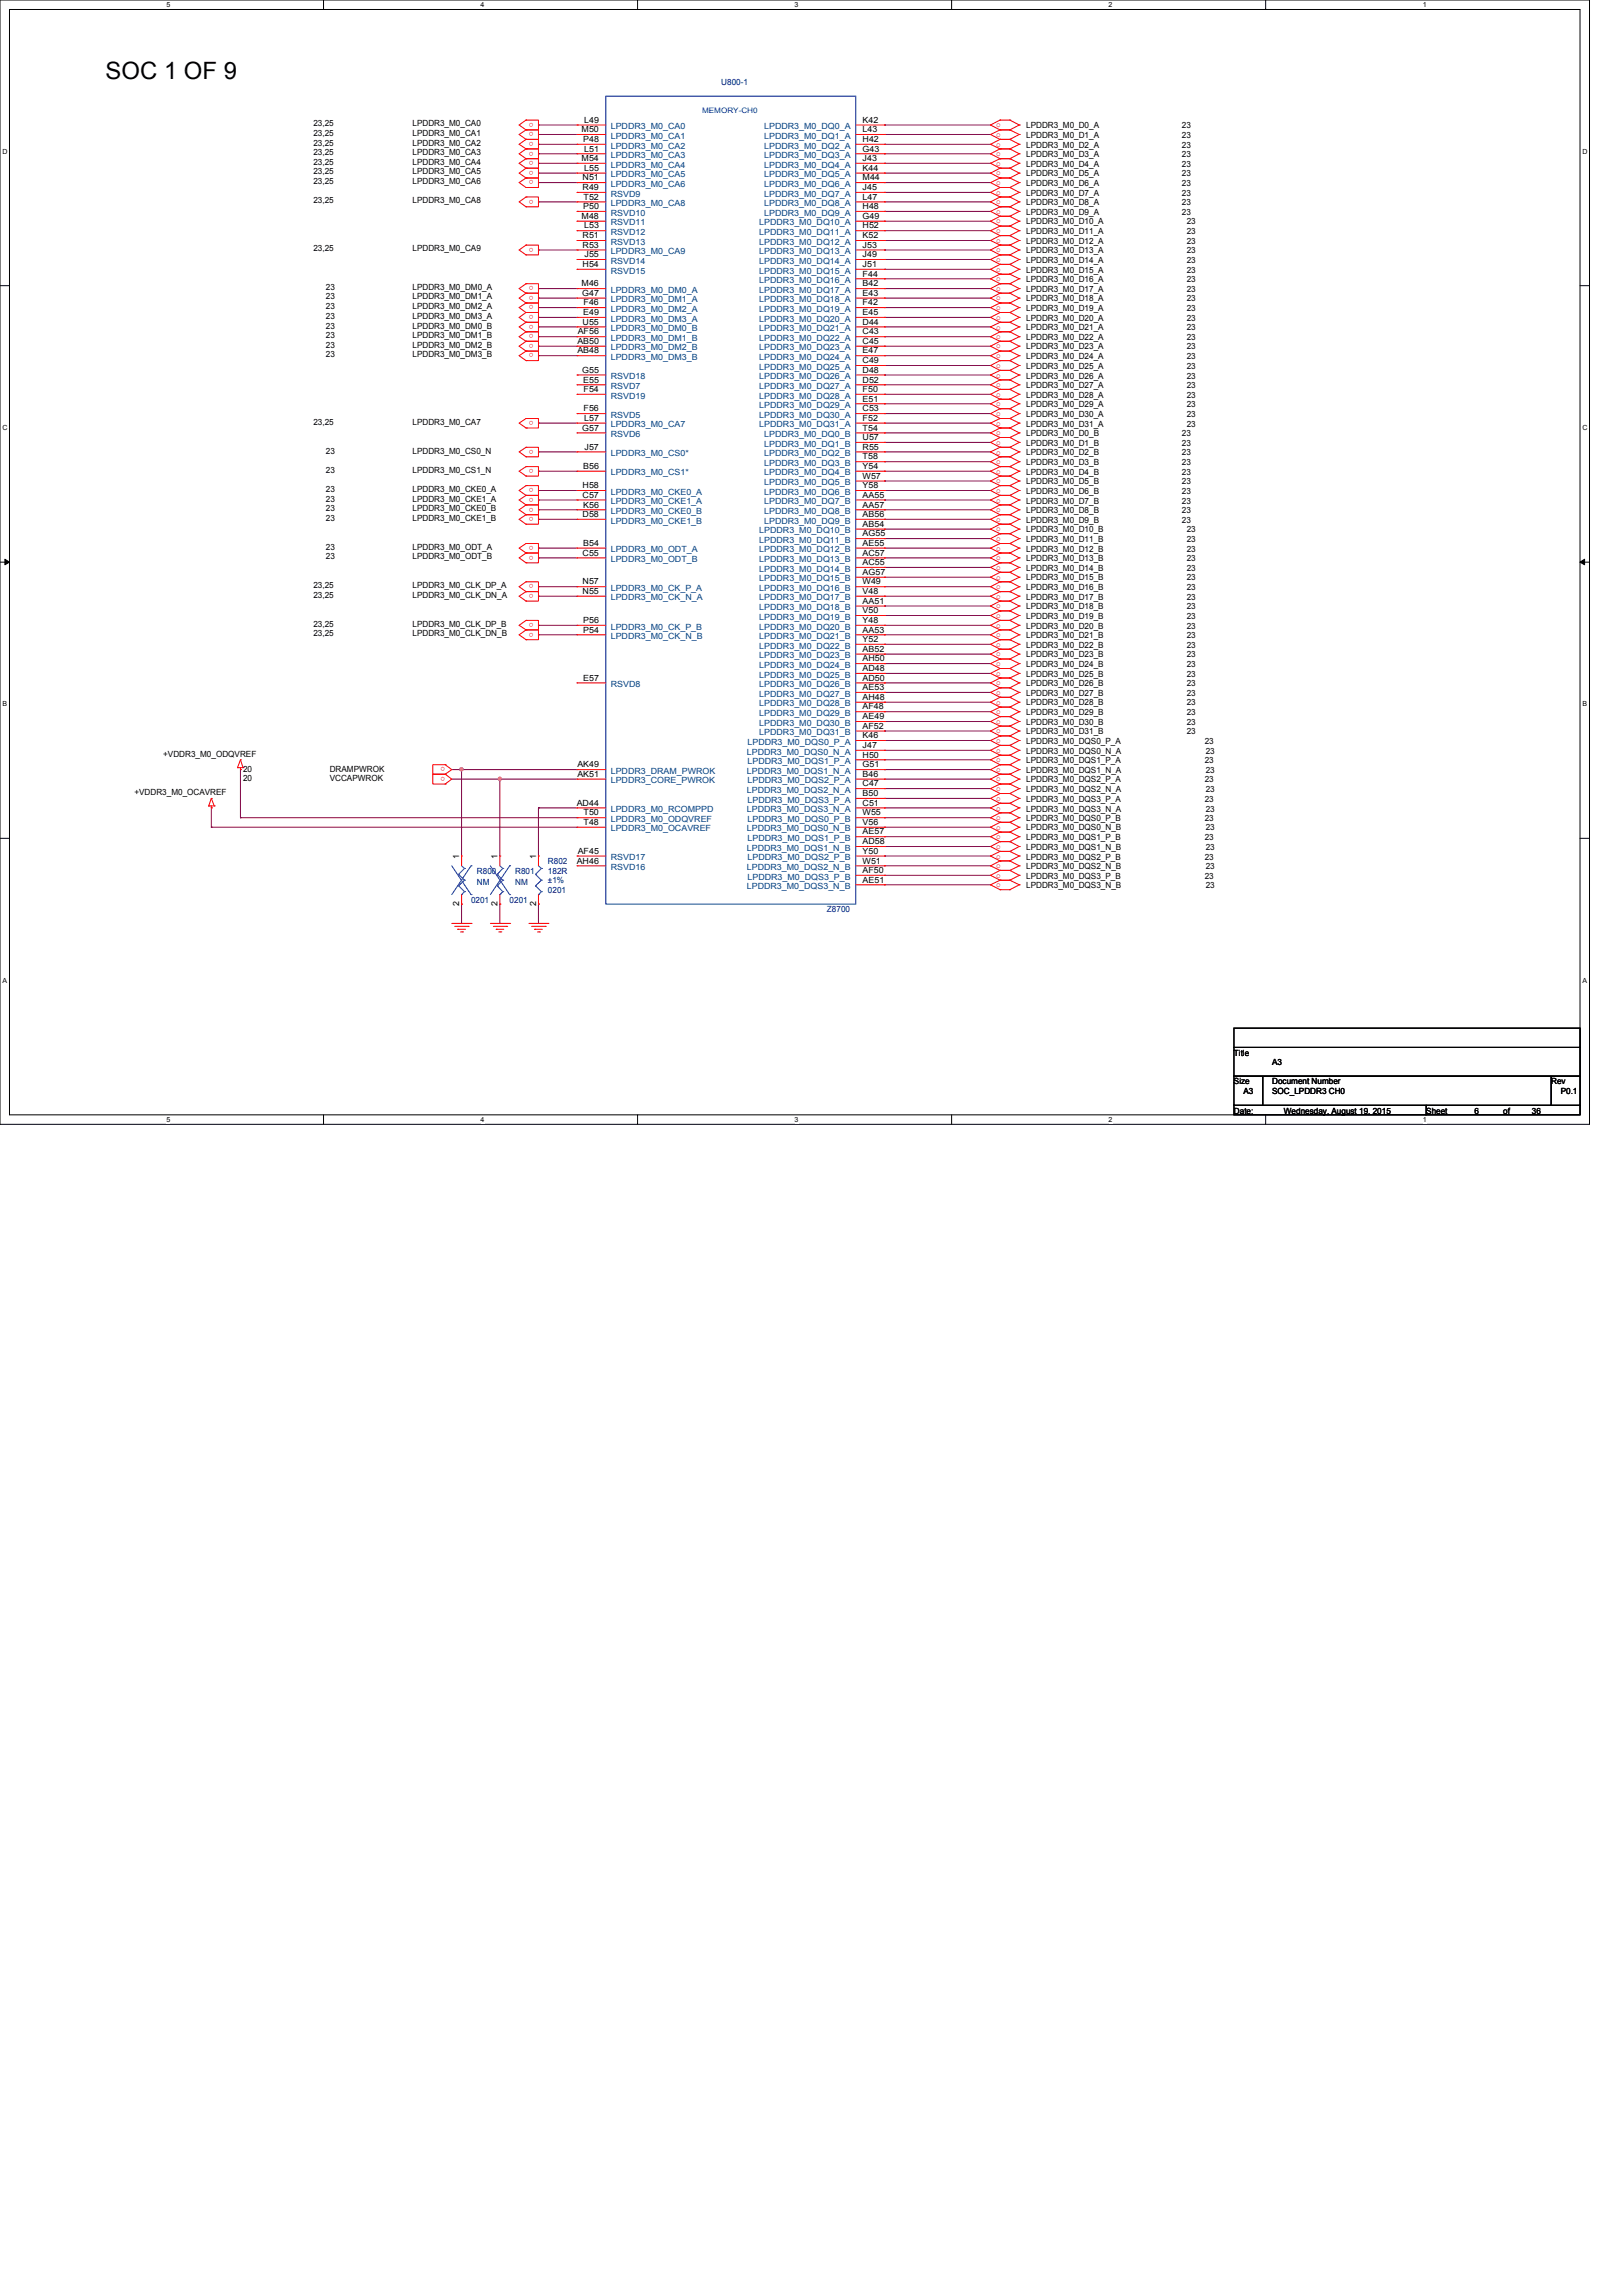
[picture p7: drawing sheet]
<svg xmlns="http://www.w3.org/2000/svg" width="210mm" height="297mm" viewBox="0 0 210 297" stroke-linecap="round" stroke-linejoin="round" font-family="sans-serif">
<defs><g id="words">
<text font-size="3.1" x="13.7" y="10.2">SOC 1 OF 9</text>
<g font-size="1.1" fill="#000080">
<text x="93.3" y="11">U800-1</text>
<text x="61.7" y="113.1">R800</text>
<text x="66.7" y="113.1">R801</text>
<text x="70.9" y="111.8">R802</text>
<text x="70.9" y="113.1">182R</text>
<text x="61" y="116.8">0201</text>
<text x="61.7" y="114.6">NM</text>
<text x="66" y="116.8">0201</text>
<text x="66.7" y="114.6">NM</text>
<text x="70.9" y="114.3">±1%</text>
<text x="70.9" y="115.5">0201</text>
<text x="107" y="118">Z8700</text>
</g>
<g font-size="1.1">
<text x="40.6" y="16.3">23,25</text>
<text x="40.6" y="17.6">23,25</text>
<text x="53.4" y="16.3">LPDDR3_M0_CA0</text>
<text x="53.4" y="17.6">LPDDR3_M0_CA1</text>
<text x="75.3" y="17.1">M50</text>
<text x="75.6" y="15.9">L49</text>
<text x="111.6" y="15.9">K42</text>
<text x="111.6" y="17.1">L43</text>
<text x="132.8" y="16.6">LPDDR3_M0_D0_A</text>
<text x="132.8" y="17.9">LPDDR3_M0_D1_A</text>
<text x="152.9" y="16.6">23</text>
<text x="152.9" y="17.9">23</text>
<text x="40.6" y="18.8">23,25</text>
<text x="40.6" y="20.1">23,25</text>
<text x="40.6" y="21.3">23,25</text>
<text x="40.6" y="22.6">23,25</text>
<text x="40.6" y="23.8">23,25</text>
<text x="53.4" y="18.8">LPDDR3_M0_CA2</text>
<text x="53.4" y="20.1">LPDDR3_M0_CA3</text>
<text x="53.4" y="21.3">LPDDR3_M0_CA4</text>
<text x="53.4" y="22.6">LPDDR3_M0_CA5</text>
<text x="53.4" y="23.8">LPDDR3_M0_CA6</text>
<text x="75.3" y="20.8">M54</text>
<text x="75.4" y="23.3">N51</text>
<text x="75.5" y="18.4">P48</text>
<text x="75.6" y="19.6">L51</text>
<text x="75.6" y="22.1">L55</text>
<text x="111.6" y="18.4">H42</text>
<text x="111.6" y="19.6">G43</text>
<text x="111.6" y="20.8">J43</text>
<text x="111.6" y="22.1">K44</text>
<text x="111.6" y="23.3">M44</text>
<text x="132.8" y="19.1">LPDDR3_M0_D2_A</text>
<text x="132.8" y="20.3">LPDDR3_M0_D3_A</text>
<text x="132.8" y="21.6">LPDDR3_M0_D4_A</text>
<text x="132.8" y="22.8">LPDDR3_M0_D5_A</text>
<text x="152.9" y="19.1">23</text>
<text x="152.9" y="20.3">23</text>
<text x="152.9" y="21.6">23</text>
<text x="152.9" y="22.8">23</text>
<text x="40.6" y="26.3">23,25</text>
<text x="53.4" y="26.3">LPDDR3_M0_CA8</text>
<text x="75.3" y="28.3">M48</text>
<text x="75.4" y="24.6">R49</text>
<text x="75.5" y="27.1">P50</text>
<text x="75.5" y="25.8">T52</text>
<text x="75.6" y="29.5">L53</text>
<text x="111.6" y="24.6">J45</text>
<text x="111.6" y="25.8">L47</text>
<text x="111.6" y="27.1">H48</text>
<text x="111.6" y="28.3">G49</text>
<text x="111.6" y="29.5">H52</text>
<text x="132.8" y="24.1">LPDDR3_M0_D6_A</text>
<text x="132.8" y="25.3">LPDDR3_M0_D7_A</text>
<text x="132.8" y="26.5">LPDDR3_M0_D8_A</text>
<text x="132.8" y="27.8">LPDDR3_M0_D9_A</text>
<text x="132.8" y="29">LPDDR3_M0_D10_A</text>
<text x="152.9" y="24.1">23</text>
<text x="152.9" y="25.3">23</text>
<text x="152.9" y="26.5">23</text>
<text x="152.9" y="27.8">23</text>
<text x="153.6" y="29">23</text>
<text x="40.6" y="32.5">23,25</text>
<text x="53.4" y="32.5">LPDDR3_M0_CA9</text>
<text x="75.4" y="30.8">R51</text>
<text x="75.4" y="32">R53</text>
<text x="75.4" y="34.5">H54</text>
<text x="75.6" y="33.3">J55</text>
<text x="111.6" y="30.8">K52</text>
<text x="111.6" y="32">J53</text>
<text x="111.6" y="33.3">J49</text>
<text x="111.6" y="34.5">J51</text>
<text x="111.6" y="35.8">F44</text>
<text x="132.8" y="30.3">LPDDR3_M0_D11_A</text>
<text x="132.8" y="31.5">LPDDR3_M0_D12_A</text>
<text x="132.8" y="32.8">LPDDR3_M0_D13_A</text>
<text x="132.8" y="34">LPDDR3_M0_D14_A</text>
<text x="132.8" y="35.3">LPDDR3_M0_D15_A</text>
<text x="153.6" y="30.3">23</text>
<text x="153.6" y="31.5">23</text>
<text x="153.6" y="32.8">23</text>
<text x="153.6" y="34">23</text>
<text x="153.6" y="35.3">23</text>
<text x="42.2" y="37.5">23</text>
<text x="42.2" y="38.7">23</text>
<text x="42.2" y="40">23</text>
<text x="42.2" y="41.2">23</text>
<text x="53.4" y="37.5">LPDDR3_M0_DM0_A</text>
<text x="53.4" y="38.7">LPDDR3_M0_DM1_A</text>
<text x="53.4" y="40">LPDDR3_M0_DM2_A</text>
<text x="53.4" y="41.2">LPDDR3_M0_DM3_A</text>
<text x="75.3" y="37">M46</text>
<text x="75.4" y="38.3">G47</text>
<text x="75.4" y="42">U55</text>
<text x="75.5" y="40.8">E49</text>
<text x="75.5" y="39.5">F46</text>
<text x="111.6" y="37">B42</text>
<text x="111.6" y="38.3">E43</text>
<text x="111.6" y="39.5">F42</text>
<text x="111.6" y="40.8">E45</text>
<text x="111.6" y="42">D44</text>
<text x="132.8" y="36.5">LPDDR3_M0_D16_A</text>
<text x="132.8" y="37.8">LPDDR3_M0_D17_A</text>
<text x="132.8" y="39">LPDDR3_M0_D18_A</text>
<text x="132.8" y="40.3">LPDDR3_M0_D19_A</text>
<text x="132.8" y="41.5">LPDDR3_M0_D20_A</text>
<text x="153.6" y="36.5">23</text>
<text x="153.6" y="37.8">23</text>
<text x="153.6" y="39">23</text>
<text x="153.6" y="40.3">23</text>
<text x="153.6" y="41.5">23</text>
<text x="42.2" y="42.5">23</text>
<text x="42.2" y="43.7">23</text>
<text x="42.2" y="45">23</text>
<text x="42.2" y="46.2">23</text>
<text x="53.4" y="42.5">LPDDR3_M0_DM0_B</text>
<text x="53.4" y="43.7">LPDDR3_M0_DM1_B</text>
<text x="53.4" y="45">LPDDR3_M0_DM2_B</text>
<text x="53.4" y="46.2">LPDDR3_M0_DM3_B</text>
<text x="74.7" y="44.5">AB50</text>
<text x="74.7" y="45.7">AB48</text>
<text x="74.8" y="43.3">AF56</text>
<text x="111.6" y="43.3">C43</text>
<text x="111.6" y="44.5">C45</text>
<text x="111.6" y="45.7">E47</text>
<text x="111.6" y="47">C49</text>
<text x="132.8" y="42.8">LPDDR3_M0_D21_A</text>
<text x="132.8" y="44">LPDDR3_M0_D22_A</text>
<text x="132.8" y="45.2">LPDDR3_M0_D23_A</text>
<text x="132.8" y="46.5">LPDDR3_M0_D24_A</text>
<text x="132.8" y="47.7">LPDDR3_M0_D25_A</text>
<text x="153.6" y="42.8">23</text>
<text x="153.6" y="44">23</text>
<text x="153.6" y="45.2">23</text>
<text x="153.6" y="46.5">23</text>
<text x="153.6" y="47.7">23</text>
<text x="75.4" y="48.2">G55</text>
<text x="75.5" y="49.5">E55</text>
<text x="75.5" y="50.7">F54</text>
<text x="75.5" y="53.2">F56</text>
<text x="111.6" y="48.2">D48</text>
<text x="111.6" y="49.5">D52</text>
<text x="111.6" y="50.7">F50</text>
<text x="111.6" y="51.9">E51</text>
<text x="111.6" y="53.2">C53</text>
<text x="132.8" y="49">LPDDR3_M0_D26_A</text>
<text x="132.8" y="50.2">LPDDR3_M0_D27_A</text>
<text x="132.8" y="51.4">LPDDR3_M0_D28_A</text>
<text x="132.8" y="52.7">LPDDR3_M0_D29_A</text>
<text x="132.8" y="53.9">LPDDR3_M0_D30_A</text>
<text x="153.6" y="49">23</text>
<text x="153.6" y="50.2">23</text>
<text x="153.6" y="51.4">23</text>
<text x="153.6" y="52.7">23</text>
<text x="153.6" y="53.9">23</text>
<text x="40.6" y="54.9">23,25</text>
<text x="42.2" y="58.7">23</text>
<text x="53.4" y="54.9">LPDDR3_M0_CA7</text>
<text x="53.4" y="58.7">LPDDR3_M0_CS0_N</text>
<text x="75.4" y="55.7">G57</text>
<text x="75.6" y="54.4">L57</text>
<text x="75.6" y="58.2">J57</text>
<text x="111.6" y="54.4">F52</text>
<text x="111.6" y="55.7">T54</text>
<text x="111.6" y="56.9">U57</text>
<text x="111.6" y="58.2">R55</text>
<text x="111.6" y="59.4">T58</text>
<text x="132.8" y="55.2">LPDDR3_M0_D31_A</text>
<text x="132.8" y="56.4">LPDDR3_M0_D0_B</text>
<text x="132.8" y="57.7">LPDDR3_M0_D1_B</text>
<text x="132.8" y="58.9">LPDDR3_M0_D2_B</text>
<text x="152.9" y="56.4">23</text>
<text x="152.9" y="57.7">23</text>
<text x="152.9" y="58.9">23</text>
<text x="153.6" y="55.2">23</text>
<text x="42.2" y="63.6">23</text>
<text x="42.2" y="64.9">23</text>
<text x="42.2" y="61.2">23</text>
<text x="53.4" y="63.6">LPDDR3_M0_CKE0_A</text>
<text x="53.4" y="64.9">LPDDR3_M0_CKE1_A</text>
<text x="53.4" y="61.2">LPDDR3_M0_CS1_N</text>
<text x="75.4" y="63.2">H58</text>
<text x="75.4" y="64.4">C57</text>
<text x="75.5" y="60.7">B56</text>
<text x="75.5" y="65.7">K56</text>
<text x="111.6" y="60.7">Y54</text>
<text x="111.6" y="61.9">W57</text>
<text x="111.6" y="63.2">Y58</text>
<text x="111.6" y="64.4">AA55</text>
<text x="111.6" y="65.7">AA57</text>
<text x="132.8" y="60.2">LPDDR3_M0_D3_B</text>
<text x="132.8" y="61.4">LPDDR3_M0_D4_B</text>
<text x="132.8" y="62.7">LPDDR3_M0_D5_B</text>
<text x="132.8" y="63.9">LPDDR3_M0_D6_B</text>
<text x="132.8" y="65.2">LPDDR3_M0_D7_B</text>
<text x="152.9" y="60.2">23</text>
<text x="152.9" y="61.4">23</text>
<text x="152.9" y="62.7">23</text>
<text x="152.9" y="63.9">23</text>
<text x="152.9" y="65.2">23</text>
<text x="42.2" y="66.1">23</text>
<text x="42.2" y="67.4">23</text>
<text x="42.2" y="71.1">23</text>
<text x="53.4" y="66.1">LPDDR3_M0_CKE0_B</text>
<text x="53.4" y="67.4">LPDDR3_M0_CKE1_B</text>
<text x="53.4" y="71.1">LPDDR3_M0_ODT_A</text>
<text x="75.4" y="66.9">D58</text>
<text x="75.4" y="71.9">C55</text>
<text x="75.5" y="70.6">B54</text>
<text x="111.6" y="66.9">AB56</text>
<text x="111.6" y="68.2">AB54</text>
<text x="111.6" y="69.4">AG55</text>
<text x="111.6" y="70.6">AE55</text>
<text x="111.6" y="71.9">AC57</text>
<text x="132.8" y="66.4">LPDDR3_M0_D8_B</text>
<text x="132.8" y="67.6">LPDDR3_M0_D9_B</text>
<text x="132.8" y="68.9">LPDDR3_M0_D10_B</text>
<text x="132.8" y="70.1">LPDDR3_M0_D11_B</text>
<text x="132.8" y="71.4">LPDDR3_M0_D12_B</text>
<text x="152.9" y="66.4">23</text>
<text x="152.9" y="67.6">23</text>
<text x="153.6" y="68.9">23</text>
<text x="153.6" y="70.1">23</text>
<text x="153.6" y="71.4">23</text>
<text x="40.6" y="76.1">23,25</text>
<text x="40.6" y="77.3">23,25</text>
<text x="42.2" y="72.3">23</text>
<text x="53.4" y="72.3">LPDDR3_M0_ODT_B</text>
<text x="53.4" y="76.1">LPDDR3_M0_CLK_DP_A</text>
<text x="53.4" y="77.3">LPDDR3_M0_CLK_DN_A</text>
<text x="75.4" y="75.6">N57</text>
<text x="75.4" y="76.8">N55</text>
<text x="111.6" y="73.1">AC55</text>
<text x="111.6" y="74.4">AG57</text>
<text x="111.6" y="75.6">W49</text>
<text x="111.6" y="76.8">V48</text>
<text x="132.8" y="72.6">LPDDR3_M0_D13_B</text>
<text x="132.8" y="73.9">LPDDR3_M0_D14_B</text>
<text x="132.8" y="75.1">LPDDR3_M0_D15_B</text>
<text x="132.8" y="76.3">LPDDR3_M0_D16_B</text>
<text x="132.8" y="77.6">LPDDR3_M0_D17_B</text>
<text x="153.6" y="72.6">23</text>
<text x="153.6" y="73.9">23</text>
<text x="153.6" y="75.1">23</text>
<text x="153.6" y="76.3">23</text>
<text x="153.6" y="77.6">23</text>
<text x="40.6" y="81.1">23,25</text>
<text x="40.6" y="82.3">23,25</text>
<text x="53.4" y="81.1">LPDDR3_M0_CLK_DP_B</text>
<text x="53.4" y="82.3">LPDDR3_M0_CLK_DN_B</text>
<text x="75.5" y="80.6">P56</text>
<text x="75.5" y="81.8">P54</text>
<text x="111.6" y="78.1">AA51</text>
<text x="111.6" y="79.3">V50</text>
<text x="111.6" y="80.6">Y48</text>
<text x="111.6" y="81.8">AA53</text>
<text x="111.6" y="83.1">Y52</text>
<text x="132.8" y="78.8">LPDDR3_M0_D18_B</text>
<text x="132.8" y="80.1">LPDDR3_M0_D19_B</text>
<text x="132.8" y="81.3">LPDDR3_M0_D20_B</text>
<text x="132.8" y="82.6">LPDDR3_M0_D21_B</text>
<text x="132.8" y="83.8">LPDDR3_M0_D22_B</text>
<text x="153.6" y="78.8">23</text>
<text x="153.6" y="80.1">23</text>
<text x="153.6" y="81.3">23</text>
<text x="153.6" y="82.6">23</text>
<text x="153.6" y="83.8">23</text>
<text x="75.5" y="88.1">E57</text>
<text x="111.6" y="84.3">AB52</text>
<text x="111.6" y="85.6">AH50</text>
<text x="111.6" y="86.8">AD48</text>
<text x="111.6" y="88.1">AD50</text>
<text x="111.6" y="89.3">AE53</text>
<text x="132.8" y="85">LPDDR3_M0_D23_B</text>
<text x="132.8" y="86.3">LPDDR3_M0_D24_B</text>
<text x="132.8" y="87.5">LPDDR3_M0_D25_B</text>
<text x="132.8" y="88.8">LPDDR3_M0_D26_B</text>
<text x="153.6" y="85">23</text>
<text x="153.6" y="86.3">23</text>
<text x="153.6" y="87.5">23</text>
<text x="153.6" y="88.8">23</text>
<text x="111.6" y="90.6">AH48</text>
<text x="111.6" y="91.8">AF48</text>
<text x="111.6" y="93">AE49</text>
<text x="111.6" y="94.3">AF52</text>
<text x="111.6" y="95.5">K46</text>
<text x="132.8" y="90">LPDDR3_M0_D27_B</text>
<text x="132.8" y="91.3">LPDDR3_M0_D28_B</text>
<text x="132.8" y="92.5">LPDDR3_M0_D29_B</text>
<text x="132.8" y="93.8">LPDDR3_M0_D30_B</text>
<text x="132.8" y="95">LPDDR3_M0_D31_B</text>
<text x="153.6" y="90">23</text>
<text x="153.6" y="91.3">23</text>
<text x="153.6" y="92.5">23</text>
<text x="153.6" y="93.8">23</text>
<text x="153.6" y="95">23</text>
<text x="21.1" y="97.9">+VDDR3_M0_ODQVREF</text>
<text x="31.5" y="99.9">20</text>
<text x="31.5" y="101.1">20</text>
<text x="42.7" y="99.9">DRAMPWROK</text>
<text x="42.7" y="101.1">VCCAPWROK</text>
<text x="74.7" y="99.3">AK49</text>
<text x="74.7" y="100.5">AK51</text>
<text x="111.6" y="96.8">J47</text>
<text x="111.6" y="98">H50</text>
<text x="111.6" y="99.3">G51</text>
<text x="111.6" y="100.5">B46</text>
<text x="111.6" y="101.7">C47</text>
<text x="132.8" y="96.3">LPDDR3_M0_DQS0_P_A</text>
<text x="132.8" y="97.5">LPDDR3_M0_DQS0_N_A</text>
<text x="132.8" y="98.8">LPDDR3_M0_DQS1_P_A</text>
<text x="132.8" y="100">LPDDR3_M0_DQS1_N_A</text>
<text x="132.8" y="101.2">LPDDR3_M0_DQS2_P_A</text>
<text x="155.9" y="96.3">23</text>
<text x="155.9" y="98.8">23</text>
<text x="155.9" y="101.2">23</text>
<text x="156" y="97.5">23</text>
<text x="156" y="100">23</text>
<text x="17.4" y="102.9">+VDDR3_M0_OCAVREF</text>
<text x="74.6" y="104.2">AD44</text>
<text x="75.5" y="105.5">T50</text>
<text x="75.5" y="106.7">T48</text>
<text x="111.6" y="103">B50</text>
<text x="111.6" y="104.2">C51</text>
<text x="111.6" y="105.5">W55</text>
<text x="111.6" y="106.7">V56</text>
<text x="111.6" y="108">AE57</text>
<text x="132.8" y="102.5">LPDDR3_M0_DQS2_N_A</text>
<text x="132.8" y="103.7">LPDDR3_M0_DQS3_P_A</text>
<text x="132.8" y="105">LPDDR3_M0_DQS3_N_A</text>
<text x="132.8" y="106.2">LPDDR3_M0_DQS0_P_B</text>
<text x="132.8" y="107.4">LPDDR3_M0_DQS0_N_B</text>
<text x="155.9" y="103.7">23</text>
<text x="155.9" y="106.2">23</text>
<text x="156" y="102.5">23</text>
<text x="156" y="105">23</text>
<text x="156" y="107.4">23</text>
<text x="59.4" y="111.1" transform="rotate(-90 59.4 111.1)">1</text>
<text x="64.4" y="111.1" transform="rotate(-90 64.4 111.1)">1</text>
<text x="69.4" y="111.1" transform="rotate(-90 69.4 111.1)">1</text>
<text x="74.6" y="111.7">AH46</text>
<text x="74.8" y="110.4">AF45</text>
<text x="111.6" y="109.2">AD58</text>
<text x="111.6" y="110.4">Y50</text>
<text x="111.6" y="111.7">W51</text>
<text x="111.6" y="112.9">AF50</text>
<text x="132.8" y="108.7">LPDDR3_M0_DQS1_P_B</text>
<text x="132.8" y="109.9">LPDDR3_M0_DQS1_N_B</text>
<text x="132.8" y="111.2">LPDDR3_M0_DQS2_P_B</text>
<text x="132.8" y="112.4">LPDDR3_M0_DQS2_N_B</text>
<text x="132.8" y="113.7">LPDDR3_M0_DQS3_P_B</text>
<text x="155.9" y="108.7">23</text>
<text x="155.9" y="111.2">23</text>
<text x="155.9" y="113.7">23</text>
<text x="156" y="109.9">23</text>
<text x="156" y="112.4">23</text>
<text x="59.4" y="117.3" transform="rotate(-90 59.4 117.3)">2</text>
<text x="64.4" y="117.3" transform="rotate(-90 64.4 117.3)">2</text>
<text x="69.4" y="117.3" transform="rotate(-90 69.4 117.3)">2</text>
<text x="111.6" y="114.2">AE51</text>
<text x="132.8" y="114.9">LPDDR3_M0_DQS3_N_B</text>
<text x="156" y="114.9">23</text>
<text x="159.7" y="136.6">Title</text>
<text x="164.6" y="137.8">A3</text>
<text x="159.7" y="140.3">Size</text>
<text x="160.9" y="141.6">A3</text>
<text x="164.6" y="140.3">Document Number</text>
<text x="164.6" y="141.6">SOC_LPDDR3 CH0</text>
<text x="200.7" y="140.3">Rev</text>
<text x="202" y="141.6">P0.1</text>
<text x="159.7" y="144.1">Date:</text>
<text x="166.2" y="144.1">Wednesday, August 19, 2015</text>
<text x="184.6" y="144.1">Sheet</text>
<text x="190.8" y="144.1">6</text>
<text x="194.5" y="144.1">of</text>
<text x="198.2" y="144.1">36</text>
</g>
<g font-size="1.1" fill="#f00">
<text x="69" y="15.9" transform="rotate(-180 69 15.9)">o</text>
<text x="69" y="17.1" transform="rotate(-180 69 17.1)">o</text>
<text x="128.9" y="16.5">o</text>
<text x="128.9" y="17.7">o</text>
<text x="69" y="18.3" transform="rotate(-180 69 18.3)">o</text>
<text x="69" y="19.6" transform="rotate(-180 69 19.6)">o</text>
<text x="69" y="20.8" transform="rotate(-180 69 20.8)">o</text>
<text x="69" y="22.1" transform="rotate(-180 69 22.1)">o</text>
<text x="69" y="23.3" transform="rotate(-180 69 23.3)">o</text>
<text x="128.9" y="19">o</text>
<text x="128.9" y="20.2">o</text>
<text x="128.9" y="21.5">o</text>
<text x="128.9" y="22.7">o</text>
<text x="128.9" y="24">o</text>
<text x="69" y="25.8" transform="rotate(-180 69 25.8)">o</text>
<text x="128.9" y="25.2">o</text>
<text x="128.9" y="26.4">o</text>
<text x="128.9" y="27.7">o</text>
<text x="128.9" y="28.9">o</text>
<text x="69" y="32" transform="rotate(-180 69 32)">o</text>
<text x="128.9" y="30.2">o</text>
<text x="128.9" y="31.4">o</text>
<text x="128.9" y="32.6">o</text>
<text x="128.9" y="33.9">o</text>
<text x="128.9" y="35.1">o</text>
<text x="69" y="37" transform="rotate(-180 69 37)">o</text>
<text x="69" y="38.3" transform="rotate(-180 69 38.3)">o</text>
<text x="69" y="39.5" transform="rotate(-180 69 39.5)">o</text>
<text x="69" y="40.8" transform="rotate(-180 69 40.8)">o</text>
<text x="69" y="42" transform="rotate(-180 69 42)">o</text>
<text x="128.9" y="36.4">o</text>
<text x="128.9" y="37.6">o</text>
<text x="128.9" y="38.9">o</text>
<text x="128.9" y="40.1">o</text>
<text x="128.9" y="41.4">o</text>
<text x="69" y="43.2" transform="rotate(-180 69 43.2)">o</text>
<text x="69" y="44.5" transform="rotate(-180 69 44.5)">o</text>
<text x="69" y="45.7" transform="rotate(-180 69 45.7)">o</text>
<text x="128.9" y="42.6">o</text>
<text x="128.9" y="43.9">o</text>
<text x="128.9" y="45.1">o</text>
<text x="128.9" y="46.4">o</text>
<text x="128.9" y="47.6">o</text>
<text x="128.9" y="48.9">o</text>
<text x="128.9" y="50.1">o</text>
<text x="128.9" y="51.3">o</text>
<text x="128.9" y="52.6">o</text>
<text x="128.9" y="53.8">o</text>
<text x="69" y="58.2" transform="rotate(-180 69 58.2)">o</text>
<text x="69" y="54.4" transform="rotate(-180 69 54.4)">o</text>
<text x="128.9" y="55.1">o</text>
<text x="128.9" y="56.3">o</text>
<text x="128.9" y="57.5">o</text>
<text x="128.9" y="58.8">o</text>
<text x="69" y="63.2" transform="rotate(-180 69 63.2)">o</text>
<text x="69" y="64.4" transform="rotate(-180 69 64.4)">o</text>
<text x="69" y="65.7" transform="rotate(-180 69 65.7)">o</text>
<text x="69" y="60.7" transform="rotate(-180 69 60.7)">o</text>
<text x="128.9" y="60">o</text>
<text x="128.9" y="61.3">o</text>
<text x="128.9" y="62.5">o</text>
<text x="128.9" y="63.8">o</text>
<text x="128.9" y="65">o</text>
<text x="69" y="66.9" transform="rotate(-180 69 66.9)">o</text>
<text x="69" y="70.6" transform="rotate(-180 69 70.6)">o</text>
<text x="69" y="71.9" transform="rotate(-180 69 71.9)">o</text>
<text x="128.9" y="66.3">o</text>
<text x="128.9" y="67.5">o</text>
<text x="128.9" y="68.7">o</text>
<text x="128.9" y="70">o</text>
<text x="128.9" y="71.2">o</text>
<text x="69" y="75.6" transform="rotate(-180 69 75.6)">o</text>
<text x="69" y="76.8" transform="rotate(-180 69 76.8)">o</text>
<text x="128.9" y="72.5">o</text>
<text x="128.9" y="73.7">o</text>
<text x="128.9" y="75">o</text>
<text x="128.9" y="76.2">o</text>
<text x="128.9" y="77.5">o</text>
<text x="69" y="80.6" transform="rotate(-180 69 80.6)">o</text>
<text x="69" y="81.8" transform="rotate(-180 69 81.8)">o</text>
<text x="128.9" y="78.7">o</text>
<text x="128.9" y="80">o</text>
<text x="128.9" y="81.2">o</text>
<text x="128.9" y="82.4">o</text>
<text x="128.9" y="83.7">o</text>
<text x="128.9" y="84.9">o</text>
<text x="128.9" y="86.2">o</text>
<text x="128.9" y="87.4">o</text>
<text x="128.9" y="88.6">o</text>
<text x="128.9" y="89.9">o</text>
<text x="128.9" y="91.1">o</text>
<text x="128.9" y="92.4">o</text>
<text x="128.9" y="93.6">o</text>
<text x="128.9" y="94.9">o</text>
<text x="57.6" y="99.2" transform="rotate(-180 57.6 99.2)">o</text>
<text x="57.6" y="100.5" transform="rotate(-180 57.6 100.5)">o</text>
<text x="128.9" y="96.1">o</text>
<text x="128.9" y="97.4">o</text>
<text x="128.9" y="98.6">o</text>
<text x="128.9" y="99.9">o</text>
<text x="128.9" y="101.1">o</text>
<text x="128.9" y="102.4">o</text>
<text x="128.9" y="103.6">o</text>
<text x="128.9" y="104.9">o</text>
<text x="128.9" y="106.1">o</text>
<text x="128.9" y="107.3">o</text>
<text x="128.9" y="108.6">o</text>
<text x="128.9" y="109.8">o</text>
<text x="128.9" y="111.1">o</text>
<text x="128.9" y="112.3">o</text>
<text x="128.9" y="113.5">o</text>
<text x="128.9" y="114.8">o</text>
</g>
<g font-size="1.1" fill="#004080">
<text x="79" y="16.7">LPDDR3_M0_CA0</text>
<text x="79" y="17.9">LPDDR3_M0_CA1</text>
<text x="98.9" y="16.7">LPDDR3_M0_DQ0_A</text>
<text x="98.9" y="17.9">LPDDR3_M0_DQ1_A</text>
<text x="79" y="19.2">LPDDR3_M0_CA2</text>
<text x="79" y="20.4">LPDDR3_M0_CA3</text>
<text x="79" y="21.7">LPDDR3_M0_CA4</text>
<text x="79" y="22.9">LPDDR3_M0_CA5</text>
<text x="98.9" y="19.2">LPDDR3_M0_DQ2_A</text>
<text x="98.9" y="20.4">LPDDR3_M0_DQ3_A</text>
<text x="98.9" y="21.7">LPDDR3_M0_DQ4_A</text>
<text x="98.9" y="22.9">LPDDR3_M0_DQ5_A</text>
<text x="79" y="24.2">LPDDR3_M0_CA6</text>
<text x="79" y="25.4">RSVD9</text>
<text x="79" y="26.7">LPDDR3_M0_CA8</text>
<text x="79" y="27.9">RSVD10</text>
<text x="79" y="29.2">RSVD11</text>
<text x="98.3" y="29.2">LPDDR3_M0_DQ10_A</text>
<text x="98.9" y="24.2">LPDDR3_M0_DQ6_A</text>
<text x="98.9" y="25.4">LPDDR3_M0_DQ7_A</text>
<text x="98.9" y="26.7">LPDDR3_M0_DQ8_A</text>
<text x="98.9" y="27.9">LPDDR3_M0_DQ9_A</text>
<text x="79" y="30.4">RSVD12</text>
<text x="79" y="31.7">RSVD13</text>
<text x="79" y="32.9">LPDDR3_M0_CA9</text>
<text x="79" y="34.1">RSVD14</text>
<text x="79" y="35.4">RSVD15</text>
<text x="98.3" y="30.4">LPDDR3_M0_DQ11_A</text>
<text x="98.3" y="31.7">LPDDR3_M0_DQ12_A</text>
<text x="98.3" y="32.9">LPDDR3_M0_DQ13_A</text>
<text x="98.3" y="34.1">LPDDR3_M0_DQ14_A</text>
<text x="98.3" y="35.4">LPDDR3_M0_DQ15_A</text>
<text x="79" y="37.9">LPDDR3_M0_DM0_A</text>
<text x="79" y="39.1">LPDDR3_M0_DM1_A</text>
<text x="79" y="40.3">LPDDR3_M0_DM2_A</text>
<text x="79" y="41.6">LPDDR3_M0_DM3_A</text>
<text x="98.3" y="36.6">LPDDR3_M0_DQ16_A</text>
<text x="98.3" y="37.9">LPDDR3_M0_DQ17_A</text>
<text x="98.3" y="39.1">LPDDR3_M0_DQ18_A</text>
<text x="98.3" y="40.3">LPDDR3_M0_DQ19_A</text>
<text x="98.3" y="41.6">LPDDR3_M0_DQ20_A</text>
<text x="79" y="42.8">LPDDR3_M0_DM0_B</text>
<text x="79" y="44.1">LPDDR3_M0_DM1_B</text>
<text x="79" y="45.3">LPDDR3_M0_DM2_B</text>
<text x="79" y="46.6">LPDDR3_M0_DM3_B</text>
<text x="98.3" y="42.8">LPDDR3_M0_DQ21_A</text>
<text x="98.3" y="44.1">LPDDR3_M0_DQ22_A</text>
<text x="98.3" y="45.3">LPDDR3_M0_DQ23_A</text>
<text x="98.3" y="46.6">LPDDR3_M0_DQ24_A</text>
<text x="98.3" y="47.8">LPDDR3_M0_DQ25_A</text>
<text x="79" y="49.1">RSVD18</text>
<text x="79" y="50.3">RSVD7</text>
<text x="79" y="51.6">RSVD19</text>
<text x="98.3" y="49.1">LPDDR3_M0_DQ26_A</text>
<text x="98.3" y="50.3">LPDDR3_M0_DQ27_A</text>
<text x="98.3" y="51.6">LPDDR3_M0_DQ28_A</text>
<text x="98.3" y="52.8">LPDDR3_M0_DQ29_A</text>
<text x="79" y="54.1">RSVD5</text>
<text x="79" y="55.3">LPDDR3_M0_CA7</text>
<text x="79" y="56.6">RSVD6</text>
<text x="79" y="59">LPDDR3_M0_CS0*</text>
<text x="98.3" y="54.1">LPDDR3_M0_DQ30_A</text>
<text x="98.3" y="55.3">LPDDR3_M0_DQ31_A</text>
<text x="98.9" y="56.6">LPDDR3_M0_DQ0_B</text>
<text x="98.9" y="57.8">LPDDR3_M0_DQ1_B</text>
<text x="98.9" y="59">LPDDR3_M0_DQ2_B</text>
<text x="79" y="61.5">LPDDR3_M0_CS1*</text>
<text x="79" y="64">LPDDR3_M0_CKE0_A</text>
<text x="79" y="65.2">LPDDR3_M0_CKE1_A</text>
<text x="98.9" y="60.3">LPDDR3_M0_DQ3_B</text>
<text x="98.9" y="61.5">LPDDR3_M0_DQ4_B</text>
<text x="98.9" y="62.8">LPDDR3_M0_DQ5_B</text>
<text x="98.9" y="64">LPDDR3_M0_DQ6_B</text>
<text x="98.9" y="65.2">LPDDR3_M0_DQ7_B</text>
<text x="79" y="66.5">LPDDR3_M0_CKE0_B</text>
<text x="79" y="67.7">LPDDR3_M0_CKE1_B</text>
<text x="79" y="71.5">LPDDR3_M0_ODT_A</text>
<text x="98.3" y="69">LPDDR3_M0_DQ10_B</text>
<text x="98.3" y="70.2">LPDDR3_M0_DQ11_B</text>
<text x="98.3" y="71.5">LPDDR3_M0_DQ12_B</text>
<text x="98.9" y="66.5">LPDDR3_M0_DQ8_B</text>
<text x="98.9" y="67.7">LPDDR3_M0_DQ9_B</text>
<text x="79" y="72.7">LPDDR3_M0_ODT_B</text>
<text x="79" y="76.5">LPDDR3_M0_CK_P_A</text>
<text x="79" y="77.7">LPDDR3_M0_CK_N_A</text>
<text x="98.3" y="72.7">LPDDR3_M0_DQ13_B</text>
<text x="98.3" y="74">LPDDR3_M0_DQ14_B</text>
<text x="98.3" y="75.2">LPDDR3_M0_DQ15_B</text>
<text x="98.3" y="76.5">LPDDR3_M0_DQ16_B</text>
<text x="98.3" y="77.7">LPDDR3_M0_DQ17_B</text>
<text x="79" y="81.4">LPDDR3_M0_CK_P_B</text>
<text x="79" y="82.7">LPDDR3_M0_CK_N_B</text>
<text x="98.3" y="79">LPDDR3_M0_DQ18_B</text>
<text x="98.3" y="80.2">LPDDR3_M0_DQ19_B</text>
<text x="98.3" y="81.4">LPDDR3_M0_DQ20_B</text>
<text x="98.3" y="82.7">LPDDR3_M0_DQ21_B</text>
<text x="98.3" y="83.9">LPDDR3_M0_DQ22_B</text>
<text x="79" y="88.9">RSVD8</text>
<text x="98.3" y="85.2">LPDDR3_M0_DQ23_B</text>
<text x="98.3" y="86.4">LPDDR3_M0_DQ24_B</text>
<text x="98.3" y="87.7">LPDDR3_M0_DQ25_B</text>
<text x="98.3" y="88.9">LPDDR3_M0_DQ26_B</text>
<text x="98.3" y="90.1">LPDDR3_M0_DQ27_B</text>
<text x="98.3" y="91.4">LPDDR3_M0_DQ28_B</text>
<text x="98.3" y="92.6">LPDDR3_M0_DQ29_B</text>
<text x="98.3" y="93.9">LPDDR3_M0_DQ30_B</text>
<text x="98.3" y="95.1">LPDDR3_M0_DQ31_B</text>
<text x="79" y="100.1">LPDDR3_DRAM_PWROK</text>
<text x="79" y="101.3">LPDDR3_CORE_PWROK</text>
<text x="96.6" y="97.6">LPDDR3_M0_DQS0_N_A</text>
<text x="96.6" y="100.1">LPDDR3_M0_DQS1_N_A</text>
<text x="96.7" y="96.4">LPDDR3_M0_DQS0_P_A</text>
<text x="96.7" y="98.8">LPDDR3_M0_DQS1_P_A</text>
<text x="96.7" y="101.3">LPDDR3_M0_DQS2_P_A</text>
<text x="79" y="105.1">LPDDR3_M0_RCOMPPD</text>
<text x="79" y="106.3">LPDDR3_M0_ODQVREF</text>
<text x="79" y="107.6">LPDDR3_M0_OCAVREF</text>
<text x="96.6" y="102.6">LPDDR3_M0_DQS2_N_A</text>
<text x="96.6" y="105.1">LPDDR3_M0_DQS3_N_A</text>
<text x="96.6" y="107.6">LPDDR3_M0_DQS0_N_B</text>
<text x="96.7" y="103.8">LPDDR3_M0_DQS3_P_A</text>
<text x="96.7" y="106.3">LPDDR3_M0_DQS0_P_B</text>
<text x="79" y="111.3">RSVD17</text>
<text x="79" y="112.6">RSVD16</text>
<text x="96.6" y="110.1">LPDDR3_M0_DQS1_N_B</text>
<text x="96.6" y="112.6">LPDDR3_M0_DQS2_N_B</text>
<text x="96.7" y="108.8">LPDDR3_M0_DQS1_P_B</text>
<text x="96.7" y="111.3">LPDDR3_M0_DQS2_P_B</text>
<text x="96.7" y="113.8">LPDDR3_M0_DQS3_P_B</text>
<text x="96.6" y="115">LPDDR3_M0_DQS3_N_B</text>
</g>
<text font-size="1" fill="#00f" x="90.8" y="14.6">MEMORY-CH0</text>
<g font-size=".9">
<text x="21.5" y=".9">5</text>
<text x="62.2" y=".9">4</text>
<text x="102.8" y=".9">3</text>
<text x="143.5" y=".9">2</text>
<text x="184.1" y=".9">1</text>
<text x=".3" y="19.9">D</text>
<text x="204.8" y="19.9">D</text>
<text x=".3" y="55.6">C</text>
<text x="204.8" y="55.6">C</text>
<text x=".3" y="91.4">B</text>
<text x="204.8" y="91.4">B</text>
<text x=".3" y="127.1">A</text>
<text x="204.8" y="127.1">A</text>
<text x="21.5" y="145.2">5</text>
<text x="62.2" y="145.2">4</text>
<text x="102.8" y="145.2">3</text>
<text x="143.5" y="145.2">2</text>
<text x="184.1" y="145.2">1</text>
</g>
</g></defs>
<path d="M0 0h205.7v145.5h-205.7zM1.2 1.2h203.3v143h-203.3z" fill="none" stroke="#000" stroke-width=".13"/>
<g fill="#fff">
<path d="M21.5 .1h.6v1h-.6z"/>
<path d="M21.5 144.4h.6v1h-.6z"/>
</g>
<path d="M41.9 0v1.2M41.9 144.2v1.3" fill="none" stroke="#000" stroke-width=".13"/>
<g fill="#fff">
<path d="M62.2 .1h.5v1h-.5z"/>
<path d="M62.2 144.4h.5v1h-.5z"/>
</g>
<path d="M82.5 0v1.2M82.5 144.2v1.3" fill="none" stroke="#000" stroke-width=".13"/>
<g fill="#fff">
<path d="M102.8 .1h.5v1h-.5z"/>
<path d="M102.8 144.4h.5v1h-.5z"/>
</g>
<path d="M123.1 0v1.2M123.1 144.2v1.3" fill="none" stroke="#000" stroke-width=".13"/>
<g fill="#fff">
<path d="M143.5 .1h.5v1h-.5z"/>
<path d="M143.5 144.4h.5v1h-.5z"/>
</g>
<path d="M163.8 0v1.2M163.8 144.2v1.3" fill="none" stroke="#000" stroke-width=".13"/>
<g fill="#fff">
<path d="M184.1 .1h.5v1h-.5z"/>
<path d="M184.1 144.4h.5v1h-.5z"/>
<path d="M.3 19.1h.7v1h-.7z"/>
<path d="M204.8 19.1h.6v1h-.6z"/>
<path d="M.3 54.8h.7v1h-.7z"/>
<path d="M204.8 54.8h.6v1h-.6z"/>
</g>
<path d="M0 37h1.2M204.5 37h1.2" fill="none" stroke="#000" stroke-width=".13"/>
<g fill="#fff">
<path d="M.3 90.6h.6v1h-.6z"/>
<path d="M204.8 90.6h.6v1h-.6z"/>
</g>
<path d="M0 72.7h1.2M.6 72.3l.6 .4-.6 .4zM204.5 72.7l.6-.4v.8zM204.5 72.7h1.2" fill="none" stroke="#000" stroke-width=".13"/>
<path d="M.6 72.3l.6 .4-.6 .4zM204.5 72.7l.6-.4v.8z" fill="#000"/>
<g fill="#fff">
<path d="M.3 126.3h.6v1h-.6z"/>
<path d="M204.8 126.3h.6v1h-.6z"/>
</g>
<path d="M0 108.5h1.2M204.5 108.5h1.2" fill="none" stroke="#000" stroke-width=".13"/>
<path d="M31.1 99.6h.1M31.1 99.6v6.2M59.7 99.6h.1M59.7 99.6v11.1M27.3 104.5h.1M27.3 107h.1M27.3 104.5v2.5M27.3 107h47.4M31.1 105.8h.1M31.1 105.8h43.6M69.7 104.5h.1M69.7 104.5v6.2" fill="none" stroke="#800040" stroke-width=".13"/>
<path d="M59.5 99.4h.4v.1v.2h-.2h-.2z" fill-rule="evenodd" fill="#f0f"/>
<path d="M59.5 99.4h.4v.1v.2h-.2h-.2z" fill="none" stroke="#f0f" stroke-width=".13"/>
<g fill="none" stroke="#800040" stroke-width=".13">
<path d="M69.7 16.2h.1M69.7 17.4h.1M69.7 18.7h.1M69.7 19.9h.1M69.7 16.2h5M69.7 17.4h5M69.7 18.7h5M69.7 19.9h5M114.5 16.2h.1M114.5 17.4h.1M114.5 18.7h.1M114.5 19.9h.1"/>
<path d="M114.5 16.2h13.7M114.5 17.4h13.7M114.5 18.7h13.7M114.5 19.9h13.7M69.7 21.1h.1M69.7 22.4h.1M69.7 23.6h.1M69.7 26.1h.1M69.7 32.3h.1M69.7 37.3h.1M69.7 38.6h.1M69.7 39.8h.1"/>
<path d="M69.7 21.1h5M69.7 22.4h5M69.7 23.6h5M69.7 26.1h5M69.7 32.3h5M69.7 37.3h5M69.7 38.6h5M69.7 39.8h5M114.5 28.6h.1M114.5 29.8h.1M114.5 31.1h.1M114.5 32.3h.1"/>
<path d="M114.5 33.6h.1M114.5 34.8h.1M114.5 36.1h.1M114.5 37.3h.1M114.5 38.6h.1M114.5 39.8h.1M114.5 21.1h.1M114.5 22.4h.1M114.5 23.6h.1M114.5 24.9h.1M114.5 26.1h.1M114.5 27.3h.1"/>
<path d="M114.5 21.1h13.7M114.5 22.4h13.7M114.5 23.6h13.7M114.5 26.1h13.7M114.5 32.3h13.7M114.5 28.6h13.7M114.5 29.8h13.7M114.5 31.1h13.7M114.5 33.6h13.7M114.5 34.8h13.7M114.5 36.1h13.7M114.5 37.3h13.7"/>
<path d="M114.5 38.6h13.7M114.5 39.8h13.7M114.5 24.9h13.7M114.5 27.3h13.7M69.7 54.7h.1M69.7 58.5h.1M69.7 42.3h.1M69.7 43.6h.1M69.7 44.8h.1M69.7 41.1h.1M69.7 46h.1M69.7 54.7h5"/>
<path d="M69.7 58.5h5M69.7 41.1h5M69.7 42.3h5M69.7 43.6h5M69.7 44.8h5M69.7 46h5M114.5 56h.1M114.5 57.2h.1M114.5 41.1h.1M114.5 42.3h.1M114.5 43.6h.1M114.5 44.8h.1"/>
<path d="M114.5 46h.1M114.5 47.3h.1M114.5 48.5h.1M114.5 49.8h.1M114.5 51h.1M114.5 52.2h.1M114.5 58.5h.1M114.5 53.5h.1M114.5 54.7h.1M114.5 59.7h.1M114.5 54.7h13.7M114.5 58.5h13.7"/>
<path d="M114.5 56h13.7M114.5 57.2h13.7M114.5 41.1h13.7M114.5 42.3h13.7M114.5 43.6h13.7M114.5 44.8h13.7M114.5 46h13.7M114.5 47.3h13.7M114.5 48.5h13.7M114.5 49.8h13.7M114.5 51h13.7M114.5 52.2h13.7"/>
<path d="M114.5 53.5h13.7M114.5 59.7h13.7M69.7 63.5h.1M69.7 66h.1M69.7 64.7h.1M69.7 67.2h.1M69.7 77.1h.1M69.7 75.9h.1M69.7 61h.1M69.7 70.9h.1M69.7 72.2h.1M69.7 63.5h5"/>
<path d="M69.7 66h5M69.7 64.7h5M69.7 67.2h5M69.7 77.1h5M69.7 75.9h5M69.7 61h5M69.7 70.9h5M69.7 72.2h5M114.5 68.5h.1M114.5 69.7h.1M114.5 70.9h.1M114.5 72.2h.1"/>
<path d="M114.5 73.4h.1M114.5 74.7h.1M114.5 75.9h.1M114.5 77.1h.1M114.5 78.4h.1M114.5 79.6h.1M114.5 61h.1M114.5 62.2h.1M114.5 63.5h.1M114.5 64.7h.1M114.5 66h.1M114.5 67.2h.1"/>
<path d="M114.5 63.5h13.7M114.5 66h13.7M114.5 64.7h13.7M114.5 67.2h13.7M114.5 77.1h13.7M114.5 75.9h13.7M114.5 61h13.7M114.5 68.5h13.7M114.5 69.7h13.7M114.5 70.9h13.7M114.5 72.2h13.7M114.5 73.4h13.7"/>
<path d="M114.5 74.7h13.7M114.5 78.4h13.7M114.5 79.6h13.7M114.5 62.2h13.7M58.5 99.6h1.2M59.7 99.6h.1M69.7 82.1h.1M69.7 80.9h.1M69.7 82.1h5M69.7 80.9h5M114.5 80.9h.1M114.5 82.1h.1"/>
<path d="M114.5 83.4h.1M114.5 84.6h.1M114.5 85.9h.1M114.5 87.1h.1M114.5 88.3h.1M114.5 89.6h.1M114.5 90.8h.1M114.5 92.1h.1M114.5 93.3h.1M114.5 94.6h.1M114.5 97.1h.1M114.5 95.8h.1"/>
<path d="M114.5 99.6h.1M114.5 98.3h.1M114.5 99.6h13.7M114.5 82.1h13.7M114.5 80.9h13.7M114.5 83.4h13.7M114.5 84.6h13.7M114.5 85.9h13.7M114.5 87.1h13.7M114.5 88.3h13.7M114.5 89.6h13.7M114.5 90.8h13.7"/>
<path d="M114.5 92.1h13.7M114.5 93.3h13.7M114.5 94.6h13.7M114.5 97.1h13.7M114.5 95.8h13.7M114.5 98.3h13.7M64.7 117h.1M64.7 100.8h.1M64.7 100.8v9.9M64.7 117v2.5M114.5 107h.1M114.5 105.8h.1"/>
<path d="M114.5 109.5h.1M114.5 108.2h.1M114.5 102h.1M114.5 112h.1M114.5 100.8h.1M114.5 110.7h.1M114.5 104.5h.1M114.5 114.5h.1M114.5 103.3h.1M114.5 113.2h.1M114.5 107h13.7M114.5 105.8h13.7"/>
<path d="M114.5 109.5h13.7M114.5 108.2h13.7M114.5 102h13.7M114.5 112h13.7M114.5 100.8h13.7M114.5 110.7h13.7M114.5 104.5h13.7M114.5 114.5h13.7M114.5 103.3h13.7M114.5 113.2h13.7"/>
</g>
<path d="M64.5 100.6h.3l.1 .2-.1 .1-.1 .1-.2-.1z" fill-rule="evenodd" fill="#f0f"/>
<path d="M64.5 100.6h.3l.1 .2-.1 .1-.1 .1-.2-.1z" fill="none" stroke="#f0f" stroke-width=".13"/>
<path d="M59.7 99.6h.1M59.7 99.6h15M58.5 100.8h16.2M59.7 117h.1M59.7 117v2.5M64.7 100.8h.1M69.7 117h.1M69.7 104.5h.1M69.7 117v2.5M69.7 104.5h5" fill="none" stroke="#800040" stroke-width=".13"/>
<g fill="none" stroke="#f00" stroke-width=".13">
<path d="M68.1 16.8h.1M68.1 15.5h.1M68.1 15.5h1.6v1.3h-1.6M68.1 18h.1M68.1 16.8h1.6v1.2h-1.6M68.1 19.3h.1M68.1 18h1.6v1.3h-1.6M68.1 19.3h1.6v1.2h-1.6M68.1 15.5l-.9 .7 .9 .6M68.1 16.8l-.9 .6 .9 .6M68.1 18l-.9 .7 .9 .6M68.1 19.3l-.9 .6 .9 .6"/>
<path d="M74.7 16.2h.1M74.7 17.4h.1M74.7 18.7h.1M74.7 19.9h.1M74.7 16.2h3.7M74.7 17.4h3.7M74.7 18.7h3.7M74.7 19.9h3.7M110.7 16.2h3.8M110.7 17.4h3.8M110.7 18.7h3.8M110.7 19.9h3.8"/>
<path d="M114.5 16.2h.1M114.5 17.4h.1M114.5 18.7h.1M114.5 19.9h.1M128.2 16.2h.1M128.2 17.4h.1M128.2 18.7h.1M128.2 19.9h.1M128.2 16.2l1.2 .6M128.2 17.4l1.2 .6M128.2 18.7l1.2 .6M128.2 19.9l1.2 .6"/>
<path d="M129.4 15.5h.1M129.4 16.8h.1M129.4 18h.1M129.4 19.3h.1M129.4 15.5h1.3M129.4 15.5l-1.2 .7M129.4 16.8h1.3M129.4 16.8l-1.2 .6M129.4 18h1.3M129.4 18l-1.2 .7M129.4 19.3h1.3M129.4 19.3l-1.2 .6"/>
<path d="M130.7 15.5h.1M130.7 16.8h.1M130.7 18h.1M130.7 19.3h.1M130.7 15.5l1.2 .7M130.7 16.8l1.2 .6M130.7 18l1.2 .7M130.7 19.3l1.2 .6M131.9 16.2h.1M131.9 17.4h.1M131.9 18.7h.1M131.9 19.9h.1"/>
<path d="M131.9 16.2l-1.2 .6M131.9 17.4l-1.2 .6M131.9 18.7l-1.2 .6M131.9 19.9l-1.2 .6M68.1 20.5h.1M68.1 21.8h.1M68.1 20.5h1.6v1.3h-1.6M68.1 23h.1M68.1 21.8h1.6v1.2h-1.6M68.1 24.3h.1M68.1 23h1.6v1.3h-1.6M68.1 26.8h.1"/>
<path d="M68.1 25.5h.1M68.1 25.5h1.6v1.3h-1.6M68.1 33h.1M68.1 31.7h.1M68.1 31.7h1.6v1.3h-1.6M68.1 37.9h.1M68.1 36.7h.1M68.1 36.7h1.6v1.2h-1.6M68.1 39.2h.1M68.1 37.9h1.6v1.3h-1.6M68.1 39.2h1.6v1.2h-1.6M68.1 20.5l-.9 .6 .9 .7"/>
<path d="M68.1 21.8l-.9 .6 .9 .6M68.1 23l-.9 .6 .9 .7M68.1 25.5l-.9 .6 .9 .7M68.1 31.7l-.9 .6 .9 .7M68.1 36.7l-.9 .6 .9 .6M68.1 37.9l-.9 .7 .9 .6M68.1 39.2l-.9 .6 .9 .6M74.7 21.1h.1M74.7 22.4h.1M74.7 23.6h.1M74.7 24.9h.1M74.7 26.1h.1"/>
<path d="M74.7 27.3h.1M74.7 28.6h.1M74.7 29.8h.1M74.7 31.1h.1M74.7 32.3h.1M74.7 33.6h.1M74.7 34.8h.1M74.7 37.3h.1M74.7 38.6h.1M74.7 39.8h.1M74.7 21.1h3.7M74.7 22.4h3.7"/>
<path d="M74.7 23.6h3.7M74.7 24.9h3.7M74.7 26.1h3.7M74.7 27.3h3.7M74.7 28.6h3.7M74.7 29.8h3.7M74.7 31.1h3.7M74.7 32.3h3.7M74.7 33.6h3.7M74.7 34.8h3.7M74.7 37.3h3.7M74.7 38.6h3.7"/>
<path d="M74.7 39.8h3.7M110.7 21.1h3.8M110.7 22.4h3.8M110.7 23.6h3.8M110.7 24.9h3.8M110.7 26.1h3.8M110.7 27.3h3.8M110.7 28.6h3.8M110.7 29.8h3.8M110.7 31.1h3.8M110.7 32.3h3.8M110.7 33.6h3.8"/>
<path d="M110.7 34.8h3.8M110.7 37.3h3.8M110.7 38.6h3.8M110.7 39.8h3.8M110.7 36.1h3.8M114.5 21.1h.1M114.5 22.4h.1M114.5 23.6h.1M114.5 24.9h.1M114.5 26.1h.1M114.5 27.3h.1M114.5 28.6h.1"/>
<path d="M114.5 29.8h.1M114.5 31.1h.1M114.5 32.3h.1M114.5 33.6h.1M114.5 34.8h.1M114.5 36.1h.1M114.5 37.3h.1M114.5 38.6h.1M114.5 39.8h.1M128.2 21.1h.1M128.2 22.4h.1M128.2 23.6h.1"/>
<path d="M128.2 24.9h.1M128.2 26.1h.1M128.2 27.3h.1M128.2 28.6h.1M128.2 29.8h.1M128.2 31.1h.1M128.2 32.3h.1M128.2 33.6h.1M128.2 34.8h.1M128.2 36.1h.1M128.2 37.3h.1M128.2 38.6h.1"/>
<path d="M128.2 39.8h.1M128.2 21.1l1.2 .7M128.2 22.4l1.2 .6M128.2 23.6l1.2 .7M128.2 24.9l1.2 .6M128.2 26.1l1.2 .7M128.2 27.3l1.2 .7M128.2 28.6l1.2 .7M128.2 29.8l1.2 .7M128.2 31.1l1.2 .6M128.2 32.3l1.2 .7M128.2 33.6l1.2 .6"/>
<path d="M128.2 34.8l1.2 .7M128.2 36.1l1.2 .6M128.2 37.3l1.2 .6M128.2 38.6l1.2 .6M128.2 39.8l1.2 .6M129.4 20.5h.1M129.4 21.8h.1M129.4 23h.1M129.4 24.3h.1M129.4 25.5h.1M129.4 26.8h.1M129.4 28h.1"/>
<path d="M129.4 29.3h.1M129.4 30.5h.1M129.4 31.7h.1M129.4 33h.1M129.4 34.2h.1M129.4 35.5h.1M129.4 36.7h.1M129.4 37.9h.1M129.4 39.2h.1M129.4 20.5h1.3M129.4 20.5l-1.2 .6M129.4 21.8h1.3"/>
<path d="M129.4 21.8l-1.2 .6M129.4 23h1.3M129.4 23l-1.2 .6M129.4 24.3h1.3M129.4 24.3l-1.2 .6M129.4 25.5h1.3M129.4 25.5l-1.2 .6M129.4 26.8h1.3M129.4 26.8l-1.2 .5M129.4 28h1.3M129.4 28l-1.2 .6M129.4 29.3h1.3"/>
<path d="M129.4 29.3l-1.2 .5M129.4 30.5h1.3M129.4 30.5l-1.2 .6M129.4 31.7h1.3M129.4 31.7l-1.2 .6M129.4 33h1.3M129.4 33l-1.2 .6M129.4 34.2h1.3M129.4 34.2l-1.2 .6M129.4 35.5h1.3M129.4 35.5l-1.2 .6M129.4 36.7h1.3"/>
<path d="M129.4 36.7l-1.2 .6M129.4 37.9h1.3M129.4 37.9l-1.2 .7M129.4 39.2h1.3M129.4 39.2l-1.2 .6M130.7 20.5h.1M130.7 21.8h.1M130.7 23h.1M130.7 24.3h.1M130.7 25.5h.1M130.7 26.8h.1M130.7 28h.1"/>
<path d="M130.7 29.3h.1M130.7 30.5h.1M130.7 31.7h.1M130.7 33h.1M130.7 34.2h.1M130.7 35.5h.1M130.7 36.7h.1M130.7 37.9h.1M130.7 39.2h.1M130.7 20.5l1.2 .6M130.7 21.8l1.2 .6M130.7 23l1.2 .6"/>
<path d="M130.7 24.3l1.2 .6M130.7 25.5l1.2 .6M130.7 26.8l1.2 .5M130.7 28l1.2 .6M130.7 29.3l1.2 .5M130.7 30.5l1.2 .6M130.7 31.7l1.2 .6M130.7 33l1.2 .6M130.7 34.2l1.2 .6M130.7 35.5l1.2 .6M130.7 36.7l1.2 .6M130.7 37.9l1.2 .7"/>
<path d="M130.7 39.2l1.2 .6M131.9 21.1h.1M131.9 22.4h.1M131.9 23.6h.1M131.9 24.9h.1M131.9 26.1h.1M131.9 27.3h.1M131.9 28.6h.1M131.9 29.8h.1M131.9 31.1h.1M131.9 32.3h.1M131.9 33.6h.1"/>
<path d="M131.9 34.8h.1M131.9 36.1h.1M131.9 37.3h.1M131.9 38.6h.1M131.9 39.8h.1M131.9 21.1l-1.2 .7M131.9 22.4l-1.2 .6M131.9 23.6l-1.2 .7M131.9 24.9l-1.2 .6M131.9 26.1l-1.2 .7M131.9 27.3l-1.2 .7M131.9 28.6l-1.2 .7"/>
<path d="M131.9 29.8l-1.2 .7M131.9 31.1l-1.2 .6M131.9 32.3l-1.2 .7M131.9 33.6l-1.2 .6M131.9 34.8l-1.2 .7M131.9 36.1l-1.2 .6M131.9 37.3l-1.2 .6M131.9 38.6l-1.2 .6M131.9 39.8l-1.2 .6M68.1 40.4h.1M68.1 41.7h.1M68.1 40.4h1.6v1.3h-1.6"/>
<path d="M68.1 42.9h.1M68.1 41.7h1.6v1.2h-1.6M68.1 44.2h.1M68.1 42.9h1.6v1.3h-1.6M68.1 45.4h.1M68.1 44.2h1.6v1.2h-1.6M68.1 46.7h.1M68.1 45.4h1.6v1.3h-1.6M68.1 55.4h.1M68.1 54.1h.1M68.1 54.1h1.6v1.3h-1.6M68.1 59.1h.1"/>
<path d="M68.1 57.9h.1M68.1 57.9h1.6v1.2h-1.6M68.1 40.4l-.9 .7 .9 .6M68.1 41.7l-.9 .6 .9 .6M68.1 42.9l-.9 .7 .9 .6M68.1 44.2l-.9 .6 .9 .6M68.1 45.4l-.9 .6 .9 .7M68.1 54.1l-.9 .6 .9 .7M68.1 57.9l-.9 .6 .9 .6M74.7 41.1h.1M74.7 42.3h.1M74.7 43.6h.1"/>
<path d="M74.7 44.8h.1M74.7 46h.1M74.7 48.5h.1M74.7 49.8h.1M74.7 51h.1M74.7 53.5h.1M74.7 54.7h.1M74.7 56h.1M74.7 58.5h.1M74.7 41.1h3.7M74.7 42.3h3.7M74.7 43.6h3.7"/>
<path d="M74.7 44.8h3.7M74.7 46h3.7M74.7 48.5h3.7M74.7 49.8h3.7M74.7 51h3.7M74.7 53.5h3.7M74.7 54.7h3.7M74.7 56h3.7M74.7 58.5h3.7M110.7 41.1h3.8M110.7 42.3h3.8M110.7 43.6h3.8"/>
<path d="M110.7 44.8h3.8M110.7 46h3.8M110.7 48.5h3.8M110.7 49.8h3.8M110.7 51h3.8M110.7 53.5h3.8M110.7 54.7h3.8M110.7 56h3.8M110.7 58.5h3.8M110.7 47.3h3.8M110.7 52.2h3.8M110.7 57.2h3.8"/>
<path d="M110.7 59.7h3.8M114.5 41.1h.1M114.5 42.3h.1M114.5 43.6h.1M114.5 44.8h.1M114.5 46h.1M114.5 47.3h.1M114.5 48.5h.1M114.5 49.8h.1M114.5 51h.1M114.5 52.2h.1M114.5 53.5h.1"/>
<path d="M114.5 54.7h.1M114.5 56h.1M114.5 57.2h.1M114.5 58.5h.1M114.5 59.7h.1M128.2 41.1h.1M128.2 42.3h.1M128.2 43.6h.1M128.2 44.8h.1M128.2 46h.1M128.2 47.3h.1M128.2 48.5h.1"/>
<path d="M128.2 49.8h.1M128.2 51h.1M128.2 52.2h.1M128.2 53.5h.1M128.2 54.7h.1M128.2 56h.1M128.2 57.2h.1M128.2 58.5h.1M128.2 59.7h.1M128.2 41.1l1.2 .6M128.2 42.3l1.2 .6M128.2 43.6l1.2 .6"/>
<path d="M128.2 44.8l1.2 .6M128.2 46l1.2 .7M128.2 47.3l1.2 .6M128.2 48.5l1.2 .6M128.2 49.8l1.2 .6M128.2 51l1.2 .6M128.2 52.2l1.2 .7M128.2 53.5l1.2 .6M128.2 54.7l1.2 .7M128.2 56l1.2 .6M128.2 57.2l1.2 .7M128.2 58.5l1.2 .6"/>
<path d="M128.2 59.7l1.2 .7M129.4 40.4h.1M129.4 41.7h.1M129.4 42.9h.1M129.4 44.2h.1M129.4 45.4h.1M129.4 46.7h.1M129.4 47.9h.1M129.4 49.1h.1M129.4 50.4h.1M129.4 51.6h.1M129.4 52.9h.1"/>
<path d="M129.4 54.1h.1M129.4 55.4h.1M129.4 56.6h.1M129.4 57.9h.1M129.4 59.1h.1M129.4 40.4h1.3M129.4 40.4l-1.2 .7M129.4 41.7h1.3M129.4 41.7l-1.2 .6M129.4 42.9h1.3M129.4 42.9l-1.2 .7M129.4 44.2h1.3"/>
<path d="M129.4 44.2l-1.2 .6M129.4 45.4h1.3M129.4 45.4l-1.2 .6M129.4 46.7h1.3M129.4 46.7l-1.2 .6M129.4 47.9h1.3M129.4 47.9l-1.2 .6M129.4 49.1h1.3M129.4 49.1l-1.2 .7M129.4 50.4h1.3M129.4 50.4l-1.2 .6M129.4 51.6h1.3"/>
<path d="M129.4 51.6l-1.2 .6M129.4 52.9h1.3M129.4 52.9l-1.2 .6M129.4 54.1h1.3M129.4 54.1l-1.2 .6M129.4 55.4h1.3M129.4 55.4l-1.2 .6M129.4 56.6h1.3M129.4 56.6l-1.2 .6M129.4 57.9h1.3M129.4 57.9l-1.2 .6M129.4 59.1h1.3"/>
<path d="M129.4 59.1l-1.2 .6M130.7 40.4h.1M130.7 41.7h.1M130.7 42.9h.1M130.7 44.2h.1M130.7 45.4h.1M130.7 46.7h.1M130.7 47.9h.1M130.7 49.1h.1M130.7 50.4h.1M130.7 51.6h.1M130.7 52.9h.1"/>
<path d="M130.7 54.1h.1M130.7 55.4h.1M130.7 56.6h.1M130.7 57.9h.1M130.7 59.1h.1M130.7 40.4l1.2 .7M130.7 41.7l1.2 .6M130.7 42.9l1.2 .7M130.7 44.2l1.2 .6M130.7 45.4l1.2 .6M130.7 46.7l1.2 .6M130.7 47.9l1.2 .6"/>
<path d="M130.7 49.1l1.2 .7M130.7 50.4l1.2 .6M130.7 51.6l1.2 .6M130.7 52.9l1.2 .6M130.7 54.1l1.2 .6M130.7 55.4l1.2 .6M130.7 56.6l1.2 .6M130.7 57.9l1.2 .6M130.7 59.1l1.2 .6M131.9 41.1h.1M131.9 42.3h.1M131.9 43.6h.1"/>
<path d="M131.9 44.8h.1M131.9 46h.1M131.9 47.3h.1M131.9 48.5h.1M131.9 49.8h.1M131.9 51h.1M131.9 52.2h.1M131.9 53.5h.1M131.9 54.7h.1M131.9 56h.1M131.9 57.2h.1M131.9 58.5h.1"/>
<path d="M131.9 59.7h.1M131.9 41.1l-1.2 .6M131.9 42.3l-1.2 .6M131.9 43.6l-1.2 .6M131.9 44.8l-1.2 .6M131.9 46l-1.2 .7M131.9 47.3l-1.2 .6M131.9 48.5l-1.2 .6M131.9 49.8l-1.2 .6M131.9 51l-1.2 .6M131.9 52.2l-1.2 .7M131.9 53.5l-1.2 .6"/>
<path d="M131.9 54.7l-1.2 .7M131.9 56l-1.2 .6M131.9 57.2l-1.2 .7M131.9 58.5l-1.2 .6M131.9 59.7l-1.2 .7M68.1 64.1h.1M68.1 62.8h.1M68.1 62.8h1.6v1.3h-1.6M68.1 65.3h.1M68.1 64.1h1.6v1.2h-1.6M68.1 66.6h.1M68.1 65.3h1.6v1.3h-1.6"/>
<path d="M68.1 67.8h.1M68.1 66.6h1.6v1.2h-1.6M68.1 61.6h.1M68.1 60.4h.1M68.1 60.4h1.6v1.2h-1.6M68.1 71.5h.1M68.1 70.3h.1M68.1 70.3h1.6v1.2h-1.6M68.1 72.8h.1M68.1 71.5h1.6v1.3h-1.6M68.1 76.5h.1M68.1 75.3h.1"/>
<path d="M68.1 75.3h1.6v1.2h-1.6M68.1 77.8h.1M68.1 76.5h1.6v1.3h-1.6M68.1 62.8l-.9 .7 .9 .6M68.1 64.1l-.9 .6 .9 .6M68.1 65.3l-.9 .7 .9 .6M68.1 66.6l-.9 .6 .9 .6M68.1 60.4l-.9 .6 .9 .6M68.1 70.3l-.9 .6 .9 .6M68.1 71.5l-.9 .7 .9 .6M68.1 75.3l-.9 .6 .9 .6M68.1 76.5l-.9 .6 .9 .7"/>
<path d="M74.7 61h.1M74.7 63.5h.1M74.7 64.7h.1M74.7 66h.1M74.7 67.2h.1M74.7 70.9h.1M74.7 72.2h.1M74.7 75.9h.1M74.7 77.1h.1M74.7 61h3.7M74.7 63.5h3.7M74.7 64.7h3.7"/>
<path d="M74.7 66h3.7M74.7 67.2h3.7M74.7 70.9h3.7M74.7 72.2h3.7M74.7 75.9h3.7M74.7 77.1h3.7M110.7 61h3.8M110.7 63.5h3.8M110.7 64.7h3.8M110.7 66h3.8M110.7 67.2h3.8M110.7 70.9h3.8"/>
<path d="M110.7 72.2h3.8M110.7 75.9h3.8M110.7 77.1h3.8M110.7 62.2h3.8M110.7 68.5h3.8M110.7 69.7h3.8M110.7 73.4h3.8M110.7 74.7h3.8M110.7 78.4h3.8M110.7 79.6h3.8M114.5 61h.1M114.5 62.2h.1"/>
<path d="M114.5 63.5h.1M114.5 64.7h.1M114.5 66h.1M114.5 67.2h.1M114.5 68.5h.1M114.5 69.7h.1M114.5 70.9h.1M114.5 72.2h.1M114.5 73.4h.1M114.5 74.7h.1M114.5 75.9h.1M114.5 77.1h.1"/>
<path d="M114.5 78.4h.1M114.5 79.6h.1M128.2 61h.1M128.2 62.2h.1M128.2 63.5h.1M128.2 64.7h.1M128.2 66h.1M128.2 67.2h.1M128.2 68.5h.1M128.2 69.7h.1M128.2 70.9h.1M128.2 72.2h.1"/>
<path d="M128.2 73.4h.1M128.2 74.7h.1M128.2 75.9h.1M128.2 77.1h.1M128.2 78.4h.1M128.2 79.6h.1M128.2 61l1.2 .6M128.2 62.2l1.2 .6M128.2 63.5l1.2 .6M128.2 64.7l1.2 .6M128.2 66l1.2 .6M128.2 67.2l1.2 .6"/>
<path d="M128.2 68.5l1.2 .5M128.2 69.7l1.2 .6M128.2 70.9l1.2 .6M128.2 72.2l1.2 .6M128.2 73.4l1.2 .6M128.2 74.7l1.2 .6M128.2 75.9l1.2 .6M128.2 77.1l1.2 .7M128.2 78.4l1.2 .6M128.2 79.6l1.2 .7M129.4 60.4h.1M129.4 61.6h.1"/>
<path d="M129.4 62.8h.1M129.4 64.1h.1M129.4 65.3h.1M129.4 66.6h.1M129.4 67.8h.1M129.4 69h.1M129.4 70.3h.1M129.4 71.5h.1M129.4 72.8h.1M129.4 74h.1M129.4 75.3h.1M129.4 76.5h.1"/>
<path d="M129.4 77.8h.1M129.4 79h.1M129.4 60.4h1.3M129.4 60.4l-1.2 .6M129.4 61.6h1.3M129.4 61.6l-1.2 .6M129.4 62.8h1.3M129.4 62.8l-1.2 .7M129.4 64.1h1.3M129.4 64.1l-1.2 .6M129.4 65.3h1.3M129.4 65.3l-1.2 .7"/>
<path d="M129.4 66.6h1.3M129.4 66.6l-1.2 .6M129.4 67.8h1.3M129.4 67.8l-1.2 .7M129.4 69h1.3M129.4 69l-1.2 .7M129.4 70.3h1.3M129.4 70.3l-1.2 .6M129.4 71.5h1.3M129.4 71.5l-1.2 .7M129.4 72.8h1.3M129.4 72.8l-1.2 .6"/>
<path d="M129.4 74h1.3M129.4 74l-1.2 .7M129.4 75.3h1.3M129.4 75.3l-1.2 .6M129.4 76.5h1.3M129.4 76.5l-1.2 .6M129.4 77.8h1.3M129.4 77.8l-1.2 .6M129.4 79h1.3M129.4 79l-1.2 .6M130.7 60.4h.1M130.7 61.6h.1"/>
<path d="M130.7 62.8h.1M130.7 64.1h.1M130.7 65.3h.1M130.7 66.6h.1M130.7 67.8h.1M130.7 69h.1M130.7 70.3h.1M130.7 71.5h.1M130.7 72.8h.1M130.7 74h.1M130.7 75.3h.1M130.7 76.5h.1"/>
<path d="M130.7 77.8h.1M130.7 79h.1M130.7 60.4l1.2 .6M130.7 61.6l1.2 .6M130.7 62.8l1.2 .7M130.7 64.1l1.2 .6M130.7 65.3l1.2 .7M130.7 66.6l1.2 .6M130.7 67.8l1.2 .7M130.7 69l1.2 .7M130.7 70.3l1.2 .6M130.7 71.5l1.2 .7"/>
<path d="M130.7 72.8l1.2 .6M130.7 74l1.2 .7M130.7 75.3l1.2 .6M130.7 76.5l1.2 .6M130.7 77.8l1.2 .6M130.7 79l1.2 .6M131.9 61h.1M131.9 62.2h.1M131.9 63.5h.1M131.9 64.7h.1M131.9 66h.1M131.9 67.2h.1"/>
<path d="M131.9 68.5h.1M131.9 69.7h.1M131.9 70.9h.1M131.9 72.2h.1M131.9 73.4h.1M131.9 74.7h.1M131.9 75.9h.1M131.9 77.1h.1M131.9 78.4h.1M131.9 79.6h.1M131.9 61l-1.2 .6M131.9 62.2l-1.2 .6"/>
<path d="M131.9 63.5l-1.2 .6M131.9 64.7l-1.2 .6M131.9 66l-1.2 .6M131.9 67.2l-1.2 .6M131.9 68.5l-1.2 .5M131.9 69.7l-1.2 .6M131.9 70.9l-1.2 .6M131.9 72.2l-1.2 .6M131.9 73.4l-1.2 .6M131.9 74.7l-1.2 .6M131.9 75.9l-1.2 .6M131.9 77.1l-1.2 .7"/>
<path d="M131.9 78.4l-1.2 .6M131.9 79.6l-1.2 .7M30.7 99.3h.1M30.7 99.3h.8M31.1 99.6h.1M31.1 98.3h.1M31.1 99.3v.3M31.1 98.3l-.4 1M31.1 98.3l.4 1M31.5 99.3h.1M57.6 98.9h.1M57.6 98.9h-1.6v1.3h1.6"/>
<path d="M57.6 98.9l.9 .7-.9 .6M68.1 81.5h.1M68.1 80.3h.1M68.1 80.3h1.6v1.2h-1.6M68.1 82.8h.1M68.1 81.5h1.6v1.3h-1.6M68.1 80.3l-.9 .6 .9 .6M68.1 81.5l-.9 .6 .9 .7M74.7 80.9h.1M74.7 82.1h.1M74.7 88.3h.1M74.7 99.6h.1"/>
<path d="M74.7 80.9h3.7M74.7 82.1h3.7M74.7 88.3h3.7M74.7 99.6h3.7M110.7 80.9h3.8M110.7 82.1h3.8M110.7 88.3h3.8M110.7 99.6h3.8M110.7 83.4h3.8M110.7 84.6h3.8M110.7 85.9h3.8M110.7 87.1h3.8"/>
<path d="M110.7 89.6h3.8M110.7 90.8h3.8M110.7 92.1h3.8M110.7 93.3h3.8M110.7 94.6h3.8M110.7 95.8h3.8M110.7 97.1h3.8M110.7 98.3h3.8M114.5 80.9h.1M114.5 82.1h.1M114.5 83.4h.1M114.5 84.6h.1"/>
<path d="M114.5 85.9h.1M114.5 87.1h.1M114.5 88.3h.1M114.5 89.6h.1M114.5 90.8h.1M114.5 92.1h.1M114.5 93.3h.1M114.5 94.6h.1M114.5 95.8h.1M114.5 97.1h.1M114.5 98.3h.1M114.5 99.6h.1"/>
<path d="M128.2 95.8h.1M128.2 97.1h.1M128.2 98.3h.1M128.2 99.6h.1M128.2 80.9h.1M128.2 82.1h.1M128.2 83.4h.1M128.2 84.6h.1M128.2 85.9h.1M128.2 87.1h.1M128.2 88.3h.1M128.2 89.6h.1"/>
<path d="M128.2 90.8h.1M128.2 92.1h.1M128.2 93.3h.1M128.2 94.6h.1M128.2 95.8l1.2 .6M128.2 97.1l1.2 .6M128.2 98.3l1.2 .6M128.2 99.6l1.2 .6M128.2 80.9l1.2 .6M128.2 82.1l1.2 .7M128.2 83.4l1.2 .6M128.2 84.6l1.2 .7"/>
<path d="M128.2 85.9l1.2 .6M128.2 87.1l1.2 .6M128.2 88.3l1.2 .7M128.2 89.6l1.2 .6M128.2 90.8l1.2 .7M128.2 92.1l1.2 .6M128.2 93.3l1.2 .6M128.2 94.6l1.2 .6M129.4 95.2h.1M129.4 96.4h.1M129.4 97.7h.1M129.4 98.9h.1"/>
<path d="M129.4 80.3h.1M129.4 81.5h.1M129.4 82.8h.1M129.4 84h.1M129.4 85.3h.1M129.4 86.5h.1M129.4 87.7h.1M129.4 89h.1M129.4 90.2h.1M129.4 91.5h.1M129.4 92.7h.1M129.4 93.9h.1"/>
<path d="M129.4 95.2h1.3M129.4 95.2l-1.2 .6M129.4 96.4h1.3M129.4 96.4l-1.2 .7M129.4 97.7h1.3M129.4 97.7l-1.2 .6M129.4 98.9h1.3M129.4 98.9l-1.2 .7M129.4 80.3h1.3M129.4 80.3l-1.2 .6M129.4 81.5h1.3M129.4 81.5l-1.2 .6"/>
<path d="M129.4 82.8h1.3M129.4 82.8l-1.2 .6M129.4 84h1.3M129.4 84l-1.2 .6M129.4 85.3h1.3M129.4 85.3l-1.2 .6M129.4 86.5h1.3M129.4 86.5l-1.2 .6M129.4 87.7h1.3M129.4 87.7l-1.2 .6M129.4 89h1.3M129.4 89l-1.2 .6"/>
<path d="M129.4 90.2h1.3M129.4 90.2l-1.2 .6M129.4 91.5h1.3M129.4 91.5l-1.2 .6M129.4 92.7h1.3M129.4 92.7l-1.2 .6M129.4 93.9h1.3M129.4 93.9l-1.2 .7M130.7 95.2h.1M130.7 96.4h.1M130.7 97.7h.1M130.7 98.9h.1"/>
<path d="M130.7 80.3h.1M130.7 81.5h.1M130.7 82.8h.1M130.7 84h.1M130.7 85.3h.1M130.7 86.5h.1M130.7 87.7h.1M130.7 89h.1M130.7 90.2h.1M130.7 91.5h.1M130.7 92.7h.1M130.7 93.9h.1"/>
<path d="M130.7 95.2l1.2 .6M130.7 96.4l1.2 .7M130.7 97.7l1.2 .6M130.7 98.9l1.2 .7M130.7 80.3l1.2 .6M130.7 81.5l1.2 .6M130.7 82.8l1.2 .6M130.7 84l1.2 .6M130.7 85.3l1.2 .6M130.7 86.5l1.2 .6M130.7 87.7l1.2 .6M130.7 89l1.2 .6"/>
<path d="M130.7 90.2l1.2 .6M130.7 91.5l1.2 .6M130.7 92.7l1.2 .6M130.7 93.9l1.2 .7M131.9 95.8h.1M131.9 97.1h.1M131.9 98.3h.1M131.9 99.6h.1M131.9 80.9h.1M131.9 82.1h.1M131.9 83.4h.1M131.9 84.6h.1"/>
<path d="M131.9 85.9h.1M131.9 87.1h.1M131.9 88.3h.1M131.9 89.6h.1M131.9 90.8h.1M131.9 92.1h.1M131.9 93.3h.1M131.9 94.6h.1M131.9 95.8l-1.2 .6M131.9 97.1l-1.2 .6M131.9 98.3l-1.2 .6M131.9 99.6l-1.2 .6"/>
<path d="M131.9 80.9l-1.2 .6M131.9 82.1l-1.2 .7M131.9 83.4l-1.2 .6M131.9 84.6l-1.2 .7M131.9 85.9l-1.2 .6M131.9 87.1l-1.2 .6M131.9 88.3l-1.2 .7M131.9 89.6l-1.2 .6M131.9 90.8l-1.2 .7M131.9 92.1l-1.2 .6M131.9 93.3l-1.2 .6M131.9 94.6l-1.2 .6"/>
<path d="M27 104.3h.1M27 104.3h.7M27.3 104.5h.1M27.3 103.3h.1M27.3 104.3v.2M27.3 103.3l-.3 1M27.3 103.3l.4 1M27.7 104.3h.1M57.6 100.2h.1M57.6 101.4h.1M57.6 100.2h-1.6v1.2h1.6M57.6 100.2l.9 .6-.9 .6"/>
<path d="M58.5 119.5h2.5M58.8 119.8h1.8M59.7 110.7h.1M59.7 117h.1M59.7 110.7v1.3M59.7 115.7v1.3M60.6 119.8h.1M61 119.5h.1M63.5 119.5h2.5M63.8 119.8h1.8M64.7 110.7h.1M64.7 117h.1"/>
<path d="M64.7 110.7v1.3M64.7 115.7v1.3M65.6 119.8h.1M66 119.5h.1M68.5 119.5h2.4M68.8 119.8h1.8M69.7 110.7h.1M69.7 117h.1M69.7 110.7v1.3M69.7 115.7v1.3M70.6 119.8h.1M70.9 119.5h.1"/>
<path d="M74.7 100.8h.1M74.7 104.5h.1M74.7 105.8h.1M74.7 107h.1M74.7 110.7h.1M74.7 112h.1M74.7 100.8h3.7M74.7 104.5h3.7M74.7 105.8h3.7M74.7 107h3.7M74.7 110.7h3.7M74.7 112h3.7"/>
<path d="M110.7 100.8h3.8M110.7 104.5h3.8M110.7 105.8h3.8M110.7 107h3.8M110.7 110.7h3.8M110.7 112h3.8M110.7 102h3.8M110.7 103.3h3.8M110.7 108.2h3.8M110.7 109.5h3.8M110.7 113.2h3.8M110.7 114.5h3.8"/>
<path d="M114.5 100.8h.1M114.5 102h.1M114.5 103.3h.1M114.5 104.5h.1M114.5 105.8h.1M114.5 107h.1M114.5 108.2h.1M114.5 109.5h.1M114.5 110.7h.1M114.5 112h.1M114.5 113.2h.1M114.5 114.5h.1"/>
<path d="M128.2 100.8h.1M128.2 102h.1M128.2 103.3h.1M128.2 104.5h.1M128.2 105.8h.1M128.2 107h.1M128.2 108.2h.1M128.2 109.5h.1M128.2 110.7h.1M128.2 112h.1M128.2 113.2h.1M128.2 114.5h.1"/>
<path d="M128.2 100.8l1.2 .6M128.2 102l1.2 .7M128.2 103.3l1.2 .6M128.2 104.5l1.2 .7M128.2 105.8l1.2 .6M128.2 107l1.2 .7M128.2 108.2l1.2 .7M128.2 109.5l1.2 .7M128.2 110.7l1.2 .7M128.2 112l1.2 .6M128.2 113.2l1.2 .7M128.2 114.5l1.2 .6"/>
<path d="M129.4 100.2h.1M129.4 101.4h.1M129.4 102.7h.1M129.4 103.9h.1M129.4 105.2h.1M129.4 106.4h.1M129.4 107.7h.1M129.4 108.9h.1M129.4 110.2h.1M129.4 111.4h.1M129.4 112.6h.1M129.4 113.9h.1"/>
<path d="M129.4 115.1h.1M129.4 100.2h1.3M129.4 100.2l-1.2 .6M129.4 101.4h1.3M129.4 101.4l-1.2 .6M129.4 102.7h1.3M129.4 102.7l-1.2 .6M129.4 103.9h1.3M129.4 103.9l-1.2 .6M129.4 105.2h1.3M129.4 105.2l-1.2 .6M129.4 106.4h1.3"/>
<path d="M129.4 106.4l-1.2 .6M129.4 107.7h1.3M129.4 107.7l-1.2 .5M129.4 108.9h1.3M129.4 108.9l-1.2 .6M129.4 110.2h1.3M129.4 110.2l-1.2 .5M129.4 111.4h1.3M129.4 111.4l-1.2 .6M129.4 112.6h1.3M129.4 112.6l-1.2 .6M129.4 113.9h1.3"/>
<path d="M129.4 113.9l-1.2 .6M129.4 115.1h1.3M130.7 100.2h.1M130.7 101.4h.1M130.7 102.7h.1M130.7 103.9h.1M130.7 105.2h.1M130.7 106.4h.1M130.7 107.7h.1M130.7 108.9h.1M130.7 110.2h.1M130.7 111.4h.1"/>
<path d="M130.7 112.6h.1M130.7 113.9h.1M130.7 115.1h.1M130.7 100.2l1.2 .6M130.7 101.4l1.2 .6M130.7 102.7l1.2 .6M130.7 103.9l1.2 .6M130.7 105.2l1.2 .6M130.7 106.4l1.2 .6M130.7 107.7l1.2 .5M130.7 108.9l1.2 .6M130.7 110.2l1.2 .5"/>
<path d="M130.7 111.4l1.2 .6M130.7 112.6l1.2 .6M130.7 113.9l1.2 .6M131.9 100.8h.1M131.9 102h.1M131.9 103.3h.1M131.9 104.5h.1M131.9 105.8h.1M131.9 107h.1M131.9 108.2h.1M131.9 109.5h.1M131.9 110.7h.1"/>
<path d="M131.9 112h.1M131.9 113.2h.1M131.9 114.5h.1M131.9 100.8l-1.2 .6M131.9 102l-1.2 .7M131.9 103.3l-1.2 .6M131.9 104.5l-1.2 .7M131.9 105.8l-1.2 .6M131.9 107l-1.2 .7M131.9 108.2l-1.2 .7M131.9 109.5l-1.2 .7M131.9 110.7l-1.2 .7"/>
<path d="M131.9 112l-1.2 .6M131.9 113.2l-1.2 .7M131.9 114.5l-1.2 .6M59.2 120.2h.1M59.2 120.2h1M59.6 120.6h.3M59.9 120.6h.1M64.2 120.2h.1M64.2 120.2h1M64.6 120.6h.2M64.8 120.6h.1M69.2 120.2h.1"/>
<path d="M69.2 120.2h1M69.6 120.6h.2M69.8 120.6h.1"/>
</g>
<path d="M159.7 133h44.8v2.5h-44.8zM159.7 135.5h44.8v3.7h-44.8zM159.7 139.2h3.7v3.8h-3.7zM163.4 139.2h37.3v3.8h-37.3zM200.7 139.2h3.8v3.8h-3.8zM159.7 143h24.9v1.2h-24.9zM184.6 143h19.9v1.2h-19.9z" fill="none" stroke="#000" stroke-width=".13"/>
<g fill="none" stroke="#00f" stroke-width=".13">
<path d="M78.4 12.4h32.3v104.6h-32.3zM58.5 112l2.5 3.7M59.4 113.1h.1M59.4 114.6h.1M59.4 113.1l.7 .8M59.4 114.6l.7 .8M59.7 115.7h.1M59.7 112l.4 .4M60.1 112.4h.1M60.1 113.9h.1M60.1 115.4h.1M60.1 112.4l-.7 .7"/>
<path d="M60.1 113.9l-.7 .7M60.1 115.4l-.4 .3M61 112h.1M61 115.7h.1M61 112l-2.5 3.7M63.5 112l2.5 3.7M64.3 113.1h.1M64.3 114.6h.1M64.3 113.1l.8 .8M64.3 114.6l.8 .8M64.7 115.7h.1M64.7 112l.4 .4"/>
<path d="M65.1 112.4h.1M65.1 113.9h.1M65.1 115.4h.1M65.1 112.4l-.8 .7M65.1 113.9l-.8 .7M65.1 115.4l-.4 .3M66 112h.1M66 115.7h.1M66 112l-2.5 3.7M69.3 113.1h.1M69.3 114.6h.1M69.3 113.1l.8 .8"/>
<path d="M69.3 114.6l.8 .8M69.7 115.7h.1M69.7 112l.4 .4M70.1 112.4h.1M70.1 113.9h.1M70.1 115.4h.1M70.1 112.4l-.8 .7M70.1 113.9l-.8 .7M70.1 115.4l-.4 .3"/>
</g>
<path d="M59.5 99.4h.4v.1v.2h-.2h-.2z" fill-rule="evenodd" fill="#f0f"/>
<path d="M59.5 99.4h.4v.1v.2h-.2h-.2z" fill="none" stroke="#f0f" stroke-width=".13"/>
<path d="M64.5 100.6h.3l.1 .2-.1 .1-.1 .1-.2-.1z" fill-rule="evenodd" fill="#f0f"/>
<path d="M64.5 100.6h.3l.1 .2-.1 .1-.1 .1-.2-.1z" fill="none" stroke="#f0f" stroke-width=".13"/>
<use href="#words"/>
</svg>
